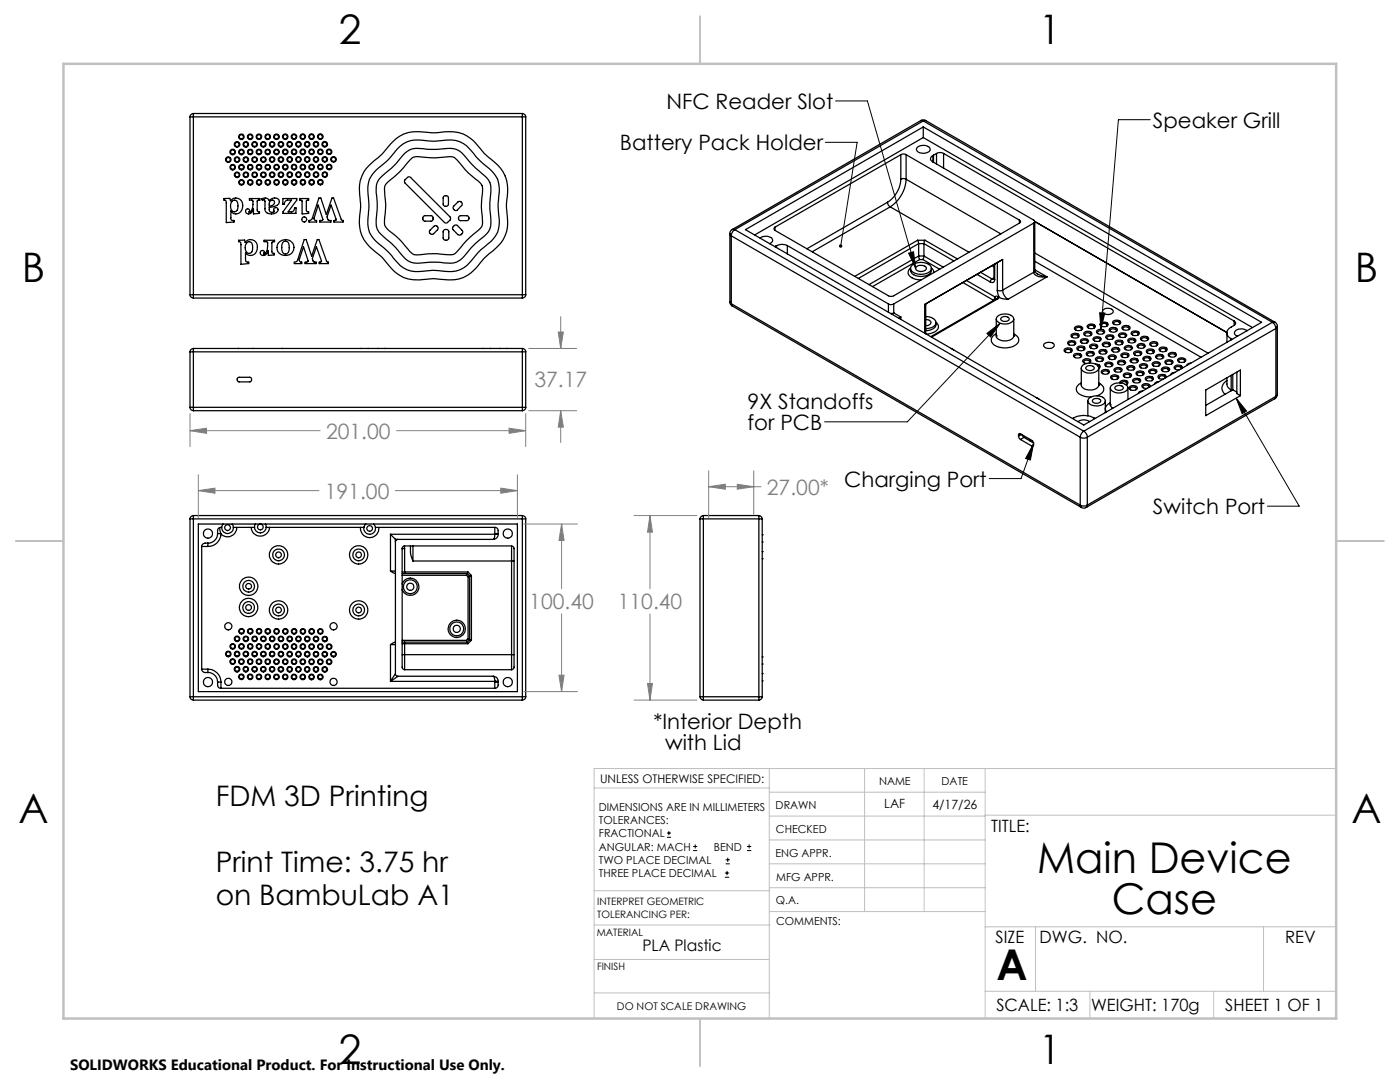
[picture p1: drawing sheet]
<svg xmlns="http://www.w3.org/2000/svg" width="279mm" height="216mm" viewBox="0 0 279 216" stroke-linecap="round" stroke-linejoin="round" font-family="sans-serif">
<defs><g id="words">
<g font-size="8.5">
<text x="207" y="174.2">Main Device</text>
<text x="221.9" y="182.3">Case</text>
<text x="198.9" y="195.5">A</text>
</g>
<g font-size="8.1">
<text x="67.6" y="8.9">2</text>
<text x="207.3" y="8.9">1</text>
<text x="4.4" y="56.2">B</text>
<text x="270.4" y="56.2">B</text>
<text x="3.7" y="164.1">A</text>
<text x="269.7" y="164.1">A</text>
<text x="67.6" y="212.4">2</text>
<text x="207.3" y="212.4">1</text>
</g>
<g font-size="5.6">
<text x="43" y="160.7">FDM 3D Printing</text>
<text x="43" y="174">Print Time: 3.75 hr</text>
<text x="43" y="180.7">on BambuLab A1</text>
</g>
<g font-size="4.2">
<text x="133" y="21.7">NFC Reader Slot</text>
<text x="123.7" y="30">Battery Pack Holder</text>
<text x="230.1" y="25.5">Speaker Grill</text>
<text x="149.2" y="81.6">9X Standoffs</text>
<text x="149.2" y="85.8">for PCB</text>
<text x="168.5" y="97.1">Charging Port</text>
<text x="230.1" y="102.6">Switch Port</text>
<text x="130.4" y="145.5">*Interior Depth</text>
<text x="132.7" y="149.7">with Lid</text>
</g>
<g font-size="4.2" fill="#808080">
<text x="106.7" y="77.3">37.17</text>
<text x="65.1" y="87.5">201.00</text>
<text x="64.8" y="99.5">191.00</text>
<text x="153" y="98.7">27.00*</text>
<text x="105.6" y="121.6">100.40</text>
<text x="123.3" y="121.6">110.40</text>
</g>
<g font-size="3.4">
<text x="197.8" y="166">TITLE:</text>
<text x="198.7" y="188.1">SIZE</text>
<text x="207.5" y="188.1">DWG. NO.</text>
<text x="256.5" y="188.2">REV</text>
<text x="198.8" y="201.7">SCALE: 1:3</text>
<text x="217.7" y="201.8">WEIGHT: 170g</text>
<text x="244.5" y="201.7">SHEET 1 OF 1</text>
</g>
<text font-size="3.2" x="128.2" y="189.8">PLA Plastic</text>
<text font-size="3" x="14" y="213.5">SOLIDWORKS Educational Product. For Instructional Use Only.</text>
<g font-size="2.5">
<text x="176.5" y="161.3">LAF</text>
<text x="186.1" y="161.4">4/17/26</text>
</g>
<text font-size="2.4" x="119.8" y="156.2">UNLESS OTHERWISE SPECIFIED:</text>
<g font-size="2.2">
<text x="119.5" y="161.8">DIMENSIONS ARE IN MILLIMETERS</text>
<text x="154.8" y="161.4">DRAWN</text>
<text x="175.4" y="156.6">NAME</text>
<text x="187.9" y="156.7">DATE</text>
<text x="119.5" y="164.4">TOLERANCES:</text>
<text x="119.5" y="167.1">FRACTIONAL</text>
<text x="154.9" y="166.3">CHECKED</text>
<text x="119.5" y="169.7">ANGULAR: MACH</text>
<text x="119.5" y="172.4">TWO PLACE DECIMAL</text>
<text x="142.5" y="169.7">BEND</text>
<text x="154.8" y="170.9">ENG APPR.</text>
<text x="119.5" y="175">THREE PLACE DECIMAL</text>
<text x="154.9" y="175.7">MFG APPR.</text>
<text x="154.9" y="180.4">Q.A.</text>
<text x="154.9" y="184.6">COMMENTS:</text>
</g>
<text font-size="2.1" x="123.1" y="201.6">DO NOT SCALE DRAWING</text>
<g font-size="2">
<text x="119.2" y="180.6">INTERPRET GEOMETRIC</text>
<text x="119.2" y="183.1">TOLERANCING PER:</text>
<text x="119.1" y="186.7">MATERIAL</text>
<text x="119.1" y="193.5">FINISH</text>
</g>
</g></defs>
<g fill="none" stroke="#000" stroke-width=".25">
<path d="M37.9 23.3h.7M37.9 23.3v35.5M38.6 22.6v.7M38.6 22.6a.66 .66 0 0 0-.7 .7M38.6 23.3v35.5M38.6 23.3h65.6M38.6 22.6h65.6M44.7 39.6h1.2l.1 .5a1.4 1.4 0 0 1 1.8-.4 1.4 1.4 0 0 1 .6 1.8 1.26 1.26 0 0 1-.9 1.1 1.26 1.26 0 0 1-1.4-.5v1.4a.44 .44 0 0 0 .1 .4 .44 .44 0 0 0 .5 .1v.3l-1.5 .1v-4.1l-.2-.3-.3-.1zM49.8 39.6h2.1v.3l-.6 .2v1.9l.1 .2 .4 .1v.3l-1.2 .1v-1a.88 .88 0 0 1-.6 .9 .88 .88 0 0 1-1-.3 .44 .44 0 0 1 .1-.6 .44 .44 0 0 1 .6 .1 .44 .44 0 0 1 0 .6h.1a2.3 2.3 0 0 0 .6-2.4l-.6-.1zM52.2 39.7l.4-.2a.9 .9 0 0 1 1.1 .5l.3-.2a.97 .97 0 0 1 1.1-.3 .97 .97 0 0 1 .6 1 1.45 1.45 0 0 1-1.3 .8l-.7 .1v.4a.49 .49 0 0 0 .4 .6 .49 .49 0 0 0 .6-.3 .45 .45 0 0 1 .1-.6 .45 .45 0 0 1 .6 .1 .45 .45 0 0 1 0 .6 1.67 1.67 0 0 1-2.4-.1l-.2-2.1-.2-.1h-.2zM56.5 39.6h2.7v.3l-1.7 2.4h.8l.3-.3 .2-.5h.3v1.1h-2.6v-.3l1.7-2.4h-.8a.86 .86 0 0 0-.7 .9h-.3zM59.8 39.6h1.8v.3l-.4 .1-.1 .3v1.6l.1 .3 .4 .1v.3l-1.3 .1v-2.7l-.5-.1z"/>
<path d="M63.6 39.5h.4l1.1 3.3 1.2-3.3h.3l1.5 4.2 .1 .3h.3v.3h-1.9v-.3h.4l.1-.2-1-2.9-.8 2.4 .2 .6 .5 .1v.3h-2.2v-.3h.5l.1-.3-.9-2.8-.8 2.7 .1 .3 .4 .1v.3h-1.5v-.3l.6-.3zM74 32.7a24.8 24.8 0 0 0 4.5-4.5 6.7 6.7 0 0 1 6.1-1.8 15.2 15.2 0 0 0 4.6-.1 6.7 6.7 0 0 1 6.4 3 20.5 20.5 0 0 0 3.8 3.7 7.3 7.3 0 0 1 1.7 7v1.1a20.8 20.8 0 0 1 0 5 7.8 7.8 0 0 1-3.5 4.5l-.8 .8a19.7 19.7 0 0 1-3.5 3.5 9.6 9.6 0 0 1-6.4 .7h-.4a20.6 20.6 0 0 1-5 .1 8.2 8.2 0 0 1-4.6-3.5l-.7-.9a18.1 18.1 0 0 1-3.6-3.5 9.2 9.2 0 0 1-.6-6.3v-.4a20.8 20.8 0 0 1-.1-5 6.4 6.4 0 0 1 2.1-3.4zM75.1 33.9a19.9 19.9 0 0 0 4.3-4.3 5.5 5.5 0 0 1 5.4-1.6l1.9 .2 1.5-.2a5.7 5.7 0 0 1 6.3 2.7l.8 .9 1.6 1.5a5.5 5.5 0 0 1 2.6 6.3l-.1 1.2 .1 2.2a5.5 5.5 0 0 1-2.6 6.3l-.9 .7-1.5 1.7a5.7 5.7 0 0 1-6.3 2.6l-1.9-.2-1.5 .2a5.7 5.7 0 0 1-6.3-2.6l-.7-.9-1.7-1.5a5.5 5.5 0 0 1-2.6-6.3l.1-1.2-.1-2.2a5.5 5.5 0 0 1 1.6-5.5zM76 35.4a25 25 0 0 0 4.8-4.8 3.9 3.9 0 0 1 3.7-.9l1.4 .1 2.5-.1a4.1 4.1 0 0 1 4.7 1.8l1 1.2 1.8 1.7a5 5 0 0 1 2 2.6l.1 .6a26.8 26.8 0 0 0 0 6.8 3.6 3.6 0 0 1-2 3.2l-1.1 1-1.7 1.8a4.1 4.1 0 0 1-4.6 2.1l-1.5-.2-2.5 .1a4.1 4.1 0 0 1-4.7-1.8l-1.8-2.1-1.5-1.2a3.6 3.6 0 0 1-1.5-4.2l.2-1.4-.1-2.5a3.9 3.9 0 0 1 .8-3.8zM77.4 36.3a22.8 22.8 0 0 0 4.6-4.5l.5-.4 .5-.1a26.8 26.8 0 0 0 6.9 0l.6 .1 .4 .3a25.8 25.8 0 0 0 4.9 4.8l.4 .5 .1 .6a26.6 26.6 0 0 0 0 6.8l-.1 .7-.3 .4a31.2 31.2 0 0 0-5.1 5.1l-.8 .2a31.2 31.2 0 0 0-7.2 0l-.7-.4a27.2 27.2 0 0 0-4.9-4.8l-.4-.5-.1-.5a26.8 26.8 0 0 0 0-6.9l.1-.7zM80.8 35.9l.7-.6h.4l7.9 8 .1 .2-.1 .4-.6 .6-.4-.1-8-7.9-.1-.2zM88.5 39.2l.5-.1a.42 .42 0 0 1 .5 .4v1.2a.53 .53 0 0 1-.5 .5 .53 .53 0 0 1-.6-.5zM104.2 22.6v.7M104.2 22.6a.66 .66 0 0 1 .7 .7M104.2 23.3h.7M104.2 23.3v35.5M104.9 23.3v35.5"/>
<path d="M179.8 30.9l.4-.2 .6 .2M179.8 35.8a5.9 5.9 0 0 1-2.7 4.6M179.8 35.8l.4-.2 .6 .2M179.8 30.9l-25.1 14.4M179.8 30.9v4.9M180.8 35.8a7 7 0 0 1-3.1 5.5M180.8 30.9l22.6 13M180.8 30.9v4.9M180.8 35.8l18.9 10.9M183 29.5a1.74 1.74 0 0 1 2.6 .2 1.46 1.46 0 0 1-2 .8l-.5-.3a.48 .48 0 0 1-.1-.7zM183.8 24.1l.5-.2 .4 .2M183.8 24.1h.5"/>
<path d="M183.8 24.1l-37.6 21.7M184.3 24.1l-37.7 21.7M184.3 24.1l69.6 40.2M184.3 27.4l-33.7 19.5M184.3 27.4l65.7 38M184.3 25.3v2.1M184.7 24.1h-.4M184.7 24.1l69.7 40.2M186.2 31a.65 .65 0 0 0-.5 .6 .65 .65 0 0 0 .4 .7l20.2 11.6a.32 .32 0 0 1 .2 .3 .32 .32 0 0 1-.2 .3M186.2 31v1.3M186.3 31h-.1M186.3 31v1.4"/>
<path d="M186.9 30.6a1.5 1.5 0 0 1 1.4 0M186.9 30.6l-.6 .4M186.9 30.6v2.1M188.3 30.6l58 33.5M188.3 30.6v2.9M37.9 58.8h.7M37.9 58.8a.66 .66 0 0 0 .7 .7M38.6 58.8v.7M38.6 58.8h65.6M38.6 59.5h65.6M46.5 40a.79 .79 0 0 1 .9 .2 .79 .79 0 0 1 .1 .9 .79 .79 0 0 1-.2 .9 .79 .79 0 0 1-.9 .2 1.53 1.53 0 0 1 .1-2.2zM47.6 47.9h1.2l.1 .5a1.39 1.39 0 0 1 1.8-.4 1.39 1.39 0 0 1 .6 1.8 1.26 1.26 0 0 1-.9 1.1 1.26 1.26 0 0 1-1.4-.5v1.7l.1 .1 .5 .1v.3l-1.5 .1v-4.1l-.2-.3-.3-.1z"/>
<path d="M49.2 48.5l.2-.2a.79 .79 0 0 1 .9 .2 .79 .79 0 0 1 .1 .9v.4a.73 .73 0 0 1-.7 .8 .73 .73 0 0 1-.7-.8 1.49 1.49 0 0 1 .2-1.3zM52.7 47.9h2.1v.3l-.5 .2v1.9l.2 .3h.2v.3l-1.1 .1v-1a.89 .89 0 0 1-.6 .9 .89 .89 0 0 1-1-.3 .42 .42 0 0 1 .2-.6 .42 .42 0 0 1 .5 .4l-.1 .3h.2a2.2 2.2 0 0 0 .5-2.4l-.6-.1zM53.8 40.3l.6-.4a.54 .54 0 0 1 .4 .5 .54 .54 0 0 1-.4 .6l-.7 .1zM56.6 48.2h.6a1.71 1.71 0 0 1 .2 2.4l-.6 .1a1.74 1.74 0 0 1-.2-2.5zM60.7 47.8h.4l1.1 3.3 1.1-3.3h.3l1.6 4.4 .3 .1v.3h-1.8v-.3l.5-.2-1.1-2.9-.8 2.4 .2 .6 .6 .1v.3h-2.2v-.3h.4l.2-.3-.9-2.8-.9 2.7 .2 .3 .3 .1v.3h-1.5v-.3l.6-.3zM84.5 43.3l.2-.3h1.3a.56 .56 0 0 1 .4 .6 .56 .56 0 0 1-.4 .5h-1.3a.59 .59 0 0 1-.2-.8zM86.6 45.2a.5 .5 0 0 1 .7 0 .5 .5 0 0 1 0 .7l-.8 .7a.5 .5 0 0 1-.6 0 .5 .5 0 0 1-.1-.7zM88.5 46l.4-.2a.51 .51 0 0 1 .7 .4v1.3a.57 .57 0 0 1-.6 .5 .57 .57 0 0 1-.6-.5zM90.4 45.3l.4-.4h.4l1.2 1.3a.72 .72 0 0 1-.6 .7l-.4-.1-1-1zM91.4 40.3a.51 .51 0 0 1 .7 0 .51 .51 0 0 1 0 .7l-.8 .9a.53 .53 0 0 1-.7-.1 .53 .53 0 0 1 0-.7zM91.7 43.1l1.4-.1a.5 .5 0 0 1 .5 .5 .5 .5 0 0 1-.5 .5l-1.5-.1-.1-.6zM104.2 58.8h.7"/>
<path d="M104.2 58.8v.7M104.9 58.8a.66 .66 0 0 1-.7 .7M145.7 46.6l.2 .5M145.7 46.6v13.6M145.9 47.1l69.7 40.1M145.9 47.1v13.5M146.2 45.8a.84 .84 0 0 0-.5 .8M146.2 45.8h.4M146.6 45.8a1.6 1.6 0 0 0-.7 1.3M146.6 45.8l69.7 40.2M148.8 45.8l35.5-20.5 67.5 39-35.5 20.5zM151.7 47.5a1.8 1.8 0 0 1 2.4 .2 .68 .68 0 0 1-.5 .9"/>
<path d="M154.7 45.3a.34 .34 0 0 0-.3 .3 .34 .34 0 0 0 .3 .4M154.7 45.3v.7M154.9 49.1l-.2 .1M154.9 49.1v.3M155 49l-.1 .1M155 49v.4M157.1 49a2.32 2.32 0 0 0-2.1 0M157.1 49l20.2 11.6M157.1 49v1.7M177.1 40.4l.2 .5 .4 .4M177.1 40.4l-16.1 9.2M177.7 41.3l-15.6 8.9"/>
<path d="M177.7 41.3l15.7 9M181.7 53.5a1.08 1.08 0 0 0-.5 1 1.08 1.08 0 0 0 .8 .9l.7 .3 1.1 .1M181.7 53.6a1.47 1.47 0 0 0 1.7 1.5 2.29 2.29 0 0 0 2.4-.9l.1-.6M182.1 52.9a2.82 2.82 0 0 1 3.7 .4 1.4 1.4 0 0 1-1.6 1.4 2.11 2.11 0 0 1-2.5-1.1zM182.8 53.3a1.29 1.29 0 0 1 2.1 .3 1.32 1.32 0 0 1-2.2 0zM183.1 47.9l.2 .7M183.1 47.9h1.5M183.1 47.9l-12.5 7.2M183.3 51.1l.3 .7M183.3 48.6v2.5M183.3 48.6h1.1M183.3 51.1h1.1"/>
<path d="M183.3 48.6l-12 7M183.3 51.1l-9.9 5.7M183.6 51.8h.6M183.6 51.8l-9.5 5.4M184.2 51.8l3.3 1.9M184.4 51.1l-.2 .7M184.4 48.6v2.5M184.4 48.6l6 3.5M184.4 51.1l3.8 2.2M184.6 47.9l-.2 .7M184.6 47.9l6.5 3.8M185.9 53.5l.3 .4 .2 .5"/>
<path d="M192.2 56.4l5.9 3.4M192.9 56l5.7 3.3M195 54.8l2.6 1.5M195.7 54.3l2.3 1.4M198 55.7l-.4 .6M198 55.7h.4M198 53l.4 .2M198.1 59.8v.2M198.4 55.6l-.1 .1M198.4 55.6l.1 .2M198.4 52.8v2.8M198.4 55.4l-.4 .3"/>
<path d="M198.5 55.8a.53 .53 0 0 1-.3 .5 .53 .53 0 0 1-.6 0M198.5 52.7v3.1M198.6 59.3l-.2 .4-.3 .1M198.6 59.3v.4M199 57.9l.4 .1 .7-.1M199 57.9l.1 .7 .4 .8M199 52.4l-14.3 8.2M199 52.4v5.5M199.1 59.6l-.3 .1-13 7.5M199.1 59.2a.26 .26 0 0 0-.2-.1 .26 .26 0 0 0-.3 .2M199.1 59.2v.4M199.1 59.2l.4 .2"/>
<path d="M199.1 59.6l-13.2 7.7M199.5 59.4l1.7 .3M200.1 51.8l-1.1 .6M200.1 57.9a2.33 2.33 0 0 0 1.1 1.8M200.1 51.8v6.1M200.1 51.8l-15.6 8.9M203.4 44.5l-25 14.5-.6 .2-.5-.2-22.6-13M203.4 43.9a.31 .31 0 0 1 .3 .3 .31 .31 0 0 1-.3 .3M203.4 43.9v.6M206.3 54.3a1.83 1.83 0 0 0 2.2 1l.5-.1M206.3 44.5l-27.9 16.1M206.3 44.5v9.8"/>
<path d="M206.3 54.3l-6.2 3.6M206.5 54l.3 .5 .2 .1M206.5 54l-.2 .3M206.5 44.2v9.8M206.5 44.2l38.4 22.2M206.5 53.8l2.5 1.4M206.5 52.1l33.2 19.2M206.5 50.5l34.6 20M207 54.6l1 .5 1 .1M209 55.2l-7.8 4.5M37.9 70.2h.7M37.9 70.2v11.1"/>
<path d="M38.6 69.5a.66 .66 0 0 0-.7 .7M38.6 69.5v.7M38.6 70.2v11.1M38.6 70.2h65.6M38.6 69.5h65.6M47.4 75.4l.3-.1h2.2l.3 .3v.3l-.3 .3h-2.2l-.3-.2zM47.5 69.5h.1M50.4 69.5h.1M56.2 69.5h.1M72 69.5h.1M73.4 69.5h.1M75.3 69.5h.1"/>
<path d="M76.7 69.5h.1M96.3 69.5h.1M97.8 69.5h.1M99.7 69.5h.1M101.1 69.5h.1M104.2 69.5v.7M104.2 69.5a.66 .66 0 0 1 .7 .7M104.2 70.2h.7M104.2 70.2v11.1M104.9 70.2v11.1M145.7 60.2l.1 .5 .4 .4M145.7 60.2l.2 .4"/>
<path d="M145.9 60.6l.3 .5M145.9 60.6l69.7 40.2M146.2 61.1l69.6 40.1M177.3 60.6l.4 .2 .7-.2M177.3 60.6v1.7M178.4 62.4l-.6 .1M178.4 62.4l-.3 .3M178.4 60.6v1.8M178.4 62.4l1.4 .9M179.8 63.3l-.4 .2M179.8 63.3v.4M184.5 60.7v5.8"/>
<path d="M184.7 60.6l-.2 .1M184.7 63.2a1.81 1.81 0 0 1 2.1 1.2 1.81 1.81 0 0 1-2.1 1.2M184.7 63.7l.3 .1a.6 .6 0 0 1 .8 .4 .6 .6 0 0 1-.6 .7l-.5 .1M184.7 60.6v6M186.8 64.3a1.12 1.12 0 0 1 .5 1.2 1.12 1.12 0 0 1-1 .9l-1.4 .3M186.8 64.4a1.51 1.51 0 0 1-1.7 1.6h-.4M189.8 69.5l.6 .3M198.8 67h.1M198.8 66.6a1.29 1.29 0 0 0-1 1.3 1.29 1.29 0 0 0 1.2 1.2 3.8 3.8 0 0 0 4.2-.8 1.26 1.26 0 0 0-.9-1.7M198.8 67a1.43 1.43 0 0 0 1.7 1 1.52 1.52 0 0 0 1.8-1M198.8 63.6v3.4M199 63.3a2.24 2.24 0 0 1 3.3 .2 1.19 1.19 0 0 1-1.4 1.1 1.65 1.65 0 0 1-2.1-.9z"/>
<path d="M200 63.3a.97 .97 0 0 1 1.4 .4 .96 .96 0 0 1-1.7-.1zM202.3 67h.1M202.3 63.6v3.4M206.8 79.3l.5 .3M208.4 68.7a1.46 1.46 0 0 1 2 .1 1.16 1.16 0 0 1-.9 .8 1.16 1.16 0 0 1-1.1-.5zM212.4 69.7a1.09 1.09 0 0 1 1.6 .1 .93 .93 0 0 1-1.6 .3zM212.7 70.3l-.1-.2a.66 .66 0 0 1 .6-.4 .66 .66 0 0 1 .6 .4l-.1 .2M213.3 68.1a.94 .94 0 0 1 1.4 .4 .94 .94 0 0 1-1.6-.1zM213.4 68.8l-.1-.1a.64 .64 0 0 1 .6-.5 .64 .64 0 0 1 .6 .5l-.1 .1M213.8 66.7a1.09 1.09 0 0 1 1.6 .2 .9 .9 0 0 1-1.6 .3zM214.1 67.3l-.1-.1a.62 .62 0 0 1 .6-.4 .62 .62 0 0 1 .6 .4l-.1 .1M214.3 70.8a1.1 1.1 0 0 1 1.6 .1 .88 .88 0 0 1-.8 .5 .88 .88 0 0 1-.9-.5z"/>
<path d="M214.5 65.3a.99 .99 0 0 1 1.6 .3 .97 .97 0 0 1-1.7-.2zM214.6 71.4l-.1-.2a.62 .62 0 0 1 .6-.4 .62 .62 0 0 1 .6 .5l-.2 .1M214.7 65.9l-.1-.1a.62 .62 0 0 1 .6-.5 .62 .62 0 0 1 .6 .5v.1M215 69.3a1.09 1.09 0 0 1 1.5 .1 .93 .93 0 0 1-1.5 .3zM215.2 69.9l-.1-.2a.63 .63 0 0 1 .6-.4 .63 .63 0 0 1 .6 .5v.1M215.8 76.4a1.27 1.27 0 0 0-1 1.3 1.27 1.27 0 0 0 1.2 1.2l1.7 .3M215.8 73.4v3.4M215.8 67.7a.94 .94 0 0 1 1.4 .4 .94 .94 0 0 1-1.6-.1zM215.9 68.4l-.1-.1a.68 .68 0 0 1 .6-.5 .68 .68 0 0 1 .6 .4l-.1 .2M216.1 72.8a2.53 2.53 0 0 1 3.1 .3 1.11 1.11 0 0 1-1.3 1.3 1.74 1.74 0 0 1-2.1-.9zM216.4 66.4a1.09 1.09 0 0 1 1.5 .1 .9 .9 0 0 1-1.5 .3zM216.4 72.4l-.1-.1a.68 .68 0 0 1 .6-.5 .68 .68 0 0 1 .6 .4l-.1 .2"/>
<path d="M216.6 67l-.1-.2a.63 .63 0 0 1 .6-.4 .63 .63 0 0 1 .6 .5l-.1 .1M216.8 73.2a.97 .97 0 0 1 1.6 .3 .97 .97 0 0 1-1.7-.1zM217 70.2a.94 .94 0 0 1 1.4 .5 .94 .94 0 0 1-1.6-.2zM217.1 64.9a.99 .99 0 0 1 1.5 .3 .97 .97 0 0 1-1.6-.1zM217.1 71l-.1-.2a.64 .64 0 0 1 .6-.4 .64 .64 0 0 1 .6 .5l-.1 .1M217.2 79.6a2.25 2.25 0 0 1 3.4 .3 1.45 1.45 0 0 1-1.8 1.1 1.34 1.34 0 0 1-1.7-1.2zM217.3 65.5l-.1-.1a.62 .62 0 0 1 .6-.5 .62 .62 0 0 1 .6 .5l-.1 .1M217.4 72.4l.3-.3a.88 .88 0 0 0-.8-.5 .88 .88 0 0 0-.8 .5l.2 .3 .5 .1M217.5 68.9a1.09 1.09 0 0 1 1.6 .1 .93 .93 0 0 1-1.6 .4zM217.8 69.5l-.1-.1a.63 .63 0 0 1 .6-.5 .63 .63 0 0 1 .6 .5l-.1 .1M218.1 79.8a1.14 1.14 0 0 1 1.6 .1 .94 .94 0 0 1-1.6 .3zM218.2 67.5a.99 .99 0 0 1 1.6 .2 .97 .97 0 0 1-1.7-.1z"/>
<path d="M218.4 68.1l-.1-.2a.68 .68 0 0 1 .6-.4 .68 .68 0 0 1 .7 .3l-.1 .3M218.6 72.6l.7 .2 .3 .3-.1 .2-.2 .2 .1-.2-.3-.3M218.7 71.4a.98 .98 0 0 1 1.5 .3 .91 .91 0 0 1-.8 .5 .91 .91 0 0 1-.8-.6zM218.9 66a1.09 1.09 0 0 1 1.6 .1 .9 .9 0 0 1-1.6 .3zM218.9 72l-.1-.1a.63 .63 0 0 1 .6-.4 .63 .63 0 0 1 .6 .4v.1M219.1 66.6l-.1-.2a.63 .63 0 0 1 .7-.4 .63 .63 0 0 1 .5 .5l-.1 .1M219.3 76.8h.1M219.3 76.4a1.21 1.21 0 0 1 1 1.1 1.21 1.21 0 0 1-.8 1.2l-.5 .3M219.3 73.4v3.4a1.86 1.86 0 0 1-2.6 .9l-.7-.4-.2-.5M219.5 69.8a.94 .94 0 0 1 1.4 .5 .94 .94 0 0 1-1.6-.2zM219.6 64.5a.99 .99 0 0 1 1.6 .3 .97 .97 0 0 1-1.7-.1zM219.6 70.6l-.1-.2a.68 .68 0 0 1 .6-.4 .68 .68 0 0 1 .6 .3l-.1 .3"/>
<path d="M219.8 65.1l-.1-.1a.62 .62 0 0 1 .6-.5 .62 .62 0 0 1 .6 .5l-.1 .1M219.9 74a.98 .98 0 0 1 1.5 .3 .91 .91 0 0 1-.9 .4 .91 .91 0 0 1-.7-.6zM220.1 68.5a.98 .98 0 0 1 1.5 .3 .98 .98 0 0 1-1.6 0zM220.1 74.6l-.1-.2a.68 .68 0 0 1 .6-.4 .68 .68 0 0 1 .6 .3l-.1 .3M220.1 61.9a1.28 1.28 0 0 1 2.1 .3 1.27 1.27 0 0 1-2.2 0zM220.3 69.1l-.1-.1a.63 .63 0 0 1 .6-.5 .63 .63 0 0 1 .6 .5l-.1 .1M220.7 72.4a.94 .94 0 0 1 1.4 .4 .94 .94 0 0 1-1.6-.1zM220.8 67.1a.99 .99 0 0 1 1.5 .2 .97 .97 0 0 1-1.6-.1zM220.8 73.1l-.1-.1a.64 .64 0 0 1 .6-.5 .64 .64 0 0 1 .6 .5l-.1 .1M221 67.7l-.1-.2a.68 .68 0 0 1 .6-.4 .68 .68 0 0 1 .6 .3l-.1 .3M221.2 71a.98 .98 0 0 1 1.6 .3 .91 .91 0 0 1-.9 .5 .91 .91 0 0 1-.7-.6zM221.4 65.6a1.09 1.09 0 0 1 1.6 .1 .93 .93 0 0 1-1.6 .3z"/>
<path d="M221.5 71.6l-.1-.1a.63 .63 0 0 1 .6-.4 .63 .63 0 0 1 .6 .4l-.1 .1M221.6 77.4v3.4M221.7 66.2l-.1-.2a.63 .63 0 0 1 .6-.4 .63 .63 0 0 1 .6 .5l-.1 .1M221.7 75a1.06 1.06 0 0 1 1.6 .2 .88 .88 0 0 1-.8 .5 .88 .88 0 0 1-.8-.5zM221.7 77a2.28 2.28 0 0 1 3.4 .3 1.43 1.43 0 0 1-1.8 1.1 1.35 1.35 0 0 1-1.7-1.2zM221.9 69.6a.94 .94 0 0 1 1.6 .3 .97 .97 0 0 1-1.7-.2zM222 75.6l-.2-.2a.69 .69 0 0 1 .7-.3 .69 .69 0 0 1 .6 .4l-.1 .1M222.1 64.1a1.09 1.09 0 0 1 1.6 .2 .88 .88 0 0 1-.9 .5 .88 .88 0 0 1-.8-.5zM222.1 70.2l-.1-.1a.68 .68 0 0 1 .6-.5 .68 .68 0 0 1 .7 .4l-.1 .2M222.4 64.7l-.2-.1a.62 .62 0 0 1 .7-.5 .62 .62 0 0 1 .5 .5v.1M222.4 73.6a.98 .98 0 0 1 1.5 .3 .94 .94 0 0 1-1.6-.2zM222.6 77.2a1 1 0 0 1 1.6 .3 .96 .96 0 0 1-1.7-.2z"/>
<path d="M222.6 68.1a.98 .98 0 0 1 1.6 .3 .91 .91 0 0 1-.9 .4 .91 .91 0 0 1-.8-.5zM222.6 74.2l-.1-.2a.63 .63 0 0 1 .6-.4 .63 .63 0 0 1 .6 .5l-.1 .1M222.8 68.7l-.1-.1a.63 .63 0 0 1 .7-.4 .63 .63 0 0 1 .5 .4l-.1 .1M223.2 72a.94 .94 0 0 1 1.4 .4 .94 .94 0 0 1-1.6-.1zM223.3 66.7a.99 .99 0 0 1 1.6 .3 .97 .97 0 0 1-1.7-.2zM223.3 72.7l-.1-.1a.68 .68 0 0 1 .6-.5 .68 .68 0 0 1 .6 .4l-.1 .2M223.5 76.4a.88 .88 0 0 1 .8-.5 .88 .88 0 0 1 .8 .5l-.4 .4M223.5 67.3l-.1-.2a.68 .68 0 0 1 .6-.4 .68 .68 0 0 1 .6 .3l-.1 .3M223.7 76.4a.76 .76 0 0 1 1.2 .1l-.1 .2M223.8 70.7a.98 .98 0 0 1 1.5 .2 .91 .91 0 0 1-.8 .5 .91 .91 0 0 1-.8-.6zM224 65.2a1.1 1.1 0 0 1 1.5 .1 .79 .79 0 0 1-1.2 .5 .41 .41 0 0 1-.3-.2 .41 .41 0 0 1 0-.4zM224 71.3l-.1-.2a.63 .63 0 0 1 .6-.4 .63 .63 0 0 1 .6 .5l-.1 .1"/>
<path d="M224.2 65.8l-.1-.1a.63 .63 0 0 1 .6-.5 .63 .63 0 0 1 .6 .5l-.1 .1M224.3 74.6a1.1 1.1 0 0 1 1.5 .2 .91 .91 0 0 1-1.5 .3zM224.5 69.2a.94 .94 0 0 1 1.5 .3 .97 .97 0 0 1-1.6-.1zM224.5 75.2l-.1-.1a.64 .64 0 0 1 .6-.4 .64 .64 0 0 1 .6 .4l-.1 .1M224.7 69.8l-.1-.1a.68 .68 0 0 1 .6-.5 .68 .68 0 0 1 .6 .4l-.1 .2M224.9 73.2a.98 .98 0 0 1 1.6 .3 .94 .94 0 0 1-1.6-.2zM225.1 77.4v2.3M225.1 67.7a.98 .98 0 0 1 1.6 .3 .91 .91 0 0 1-.9 .5 .91 .91 0 0 1-.7-.6zM225.2 73.8l-.1-.1a.63 .63 0 0 1 .6-.5 .63 .63 0 0 1 .6 .5l-.1 .1M225.4 68.3l-.1-.1a.63 .63 0 0 1 .6-.4 .63 .63 0 0 1 .6 .4l-.1 .1M225.4 77.2a1.1 1.1 0 0 1 1.6 .1 .91 .91 0 0 1-1.6 .3zM225.6 71.8a.94 .94 0 0 1 1.6 .2 .97 .97 0 0 1-1.7-.1z"/>
<path d="M225.7 77.8l-.1-.2a.63 .63 0 0 1 .6-.4 .63 .63 0 0 1 .6 .5l-.1 .1M225.8 66.3a1.09 1.09 0 0 1 1.6 .1 .88 .88 0 0 1-.8 .6 .88 .88 0 0 1-.9-.6zM225.8 72.3l-.1-.1a.68 .68 0 0 1 .6-.4 .68 .68 0 0 1 .7 .3l-.1 .2M226.1 66.9l-.1-.2a.68 .68 0 0 1 .5-.4 .68 .68 0 0 1 .7 .3l-.1 .3M226.1 75.7a1.09 1.09 0 0 1 1.5 .2 .88 .88 0 0 1-.8 .5 .88 .88 0 0 1-.8-.5zM226.3 70.3a.98 .98 0 0 1 1.6 .3 .91 .91 0 0 1-.9 .4 .91 .91 0 0 1-.8-.6zM226.3 76.3l-.1-.1a.62 .62 0 0 1 .7-.5 .62 .62 0 0 1 .5 .5l-.1 .1M226.6 70.9l-.2-.2a.63 .63 0 0 1 .7-.4 .63 .63 0 0 1 .5 .5l-.1 .1M226.8 74.3a.97 .97 0 0 1 1.6 .3 1.03 1.03 0 0 1-1.7 0zM227 68.8a.94 .94 0 0 1 1.6 .3 .97 .97 0 0 1-1.7-.1zM227 74.9l-.1-.1a.68 .68 0 0 1 .6-.5 .68 .68 0 0 1 .6 .3l-.1 .3M227.2 69.4l-.1-.1a.68 .68 0 0 1 .6-.5 .68 .68 0 0 1 .7 .4l-.2 .2"/>
<path d="M227.5 72.8a.98 .98 0 0 1 1.5 .3 .94 .94 0 0 1-1.6-.1zM227.7 67.3a1.1 1.1 0 0 1 1.5 .2 .86 .86 0 0 1-.8 .6 .86 .86 0 0 1-.8-.6zM227.7 73.4l-.1-.1a.63 .63 0 0 1 .6-.5 .63 .63 0 0 1 .6 .5l-.1 .1M227.9 67.9l-.1-.1a.63 .63 0 0 1 .6-.4 .63 .63 0 0 1 .6 .4l-.1 .1M228 78l-.6 .1-.2 .4M228.2 71.4a.94 .94 0 0 1 1.5 .2 .97 .97 0 0 1-1.6-.1zM228.4 71.9l-.1-.1a.68 .68 0 0 1 .6-.4 .68 .68 0 0 1 .6 .3l-.1 .2M228.6 75.4a1.09 1.09 0 0 1 1.6 .1 .88 .88 0 0 1-.8 .5 .88 .88 0 0 1-.8-.5zM228.8 69.9a.98 .98 0 0 1 1.6 .3 .91 .91 0 0 1-.9 .4 .91 .91 0 0 1-.7-.6zM228.9 76l-.1-.2a.62 .62 0 0 1 .6-.4 .62 .62 0 0 1 .6 .4l-.1 .2M229.1 70.5l-.1-.2a.63 .63 0 0 1 .6-.4 .63 .63 0 0 1 .6 .5l-.1 .1M229.3 77.3a.65 .65 0 0 0-.6-.5 .65 .65 0 0 0-.6 .5l.1 .1"/>
<path d="M229.3 73.9a.97 .97 0 0 1 1.6 .3 .95 .95 0 0 1-1.7-.2zM229.5 77.2a.75 .75 0 0 0-1.2-.6l-.3 .2a.65 .65 0 0 0 .2 .7 .65 .65 0 0 0 .8 0M229.5 68.4a.93 .93 0 0 1 1.6 .3 .94 .94 0 0 1-1.7-.1zM229.6 74.5l-.2-.1a.66 .66 0 0 1 .6-.5 .66 .66 0 0 1 .7 .4l-.1 .2M229.8 69l-.1-.1a.68 .68 0 0 1 .5-.5 .68 .68 0 0 1 .7 .4l-.1 .2M230 72.4a.98 .98 0 0 1 1.6 .3 .94 .94 0 0 1-1.7-.1zM230.3 73l-.1-.1a.63 .63 0 0 1 .6-.4 .63 .63 0 0 1 .6 .4l-.2 .1M230.7 71a.94 .94 0 0 1 1.6 .3 .97 .97 0 0 1-1.7-.2zM230.9 71.5l-.1-.1a.68 .68 0 0 1 .6-.4 .68 .68 0 0 1 .7 .3l-.1 .2M231.2 76.2l-.6 .1-.2 .4M231.4 69.5a1.1 1.1 0 0 1 1.5 .1 .86 .86 0 0 1-.8 .6 .86 .86 0 0 1-.8-.6zM231.6 70.1l-.1-.1a.63 .63 0 0 1 .6-.5 .63 .63 0 0 1 .6 .5l-.1 .1"/>
<path d="M231.9 73.5a.97 .97 0 0 1 1.5 .3 .95 .95 0 0 1-1.6-.2zM232.1 74.1l-.1-.2a.66 .66 0 0 1 .6-.4 .66 .66 0 0 1 .6 .4l-.1 .2M232.5 75.4a.62 .62 0 0 0-.6-.4 .62 .62 0 0 0-.6 .4l.1 .2M232.6 72a.98 .98 0 0 1 1.5 .3 .94 .94 0 0 1-1.6-.1zM232.7 75.3v-.1a.88 .88 0 0 0-.8-.5 .88 .88 0 0 0-.8 .5l.4 .4h.7M232.8 72.6l-.1-.1a.62 .62 0 0 1 .6-.5 .62 .62 0 0 1 .6 .5l-.1 .1M233.2 70.6a1.05 1.05 0 0 1 1.6 .1 .88 .88 0 0 1-.8 .6 .88 .88 0 0 1-.8-.6zM233.5 71.2l-.1-.2a.68 .68 0 0 1 .5-.4 .68 .68 0 0 1 .7 .3l-.1 .3M234.5 74.3l-.6 .1-.3 .4M235.1 71.6a1.1 1.1 0 0 1 1.5 .2 .88 .88 0 0 1-.8 .5 .88 .88 0 0 1-.8-.5zM235.3 72.2l-.1-.1a.62 .62 0 0 1 .6-.5 .62 .62 0 0 1 .6 .5l-.1 .1M235.8 73.6a.65 .65 0 0 0-.6-.5 .65 .65 0 0 0-.7 .5l.1 .1"/>
<path d="M235.9 73.5a.75 .75 0 0 0-1.1-.6l-.2 .1a.35 .35 0 0 0-.3 .3 .35 .35 0 0 0 .3 .4l.8 .1M237.7 72.5l-.6 .1-.2 .3M240.6 77.8l6.9-4v5.2l-6.9 3.9zM244.9 76a1.6 1.6 0 0 0-.4 2.7M244.9 75.4a2.44 2.44 0 0 0 .2 1.9l.6 .5M244.9 66.4v1.9M245.7 77.8v.2M245.7 67.6l.2 .1M245.7 77.8l.2 .1M245.7 67.6v.2M245.7 74.9v2.9M246 77.8l.8 .4"/>
<path d="M246 77.8l-5.4 3.1M246 74.7v3.1M246.3 64.9a2.12 2.12 0 0 0-1.4 1.4 1.23 1.23 0 0 0 .8 1.3M246.3 64.1a.46 .46 0 0 1 .3 .4 .46 .46 0 0 1-.3 .4M246.3 64.1v.8M246.8 74.3v4.2l.7 .5M248.9 66a1.81 1.81 0 0 0-2.5 .3 .68 .68 0 0 0 .6 .8M253.9 64.3a1.6 1.6 0 0 1 .7 1.2M253.9 64.3l-37.6 21.7M254.4 64.3l.4 .4 .1 .4M254.4 64.3h-.5M254.4 79.6l-37.6 21.6"/>
<path d="M254.6 79.1l-.2 .5M254.6 65.5l-37.6 21.7M254.6 65.5v13.6M254.6 79.1l-37.6 21.7M254.9 78.7l-.1 .4-.4 .5M254.9 65.1l-.3 .4M254.9 78.7l-.3 .4M254.9 65.1v13.6M37.9 81.3h.7M37.9 81.3a.66 .66 0 0 0 .7 .7M38.6 81.3v.7M38.6 81.3h65.6"/>
<path d="M38.6 82h65.6M104.2 81.3h.7M104.2 81.3v.7M104.9 81.3a.66 .66 0 0 1-.7 .7M203.3 87l.1 .4 .3 .3M203.3 86.8v.2M203.7 86.6a.23 .23 0 0 0-.3-.1 .23 .23 0 0 0-.1 .3M203.7 86.6l2.3 1.3 .3 .4v.5M203.7 87.7l2.2 1.3M203.7 86.6l-.4 .2M203.9 86.7l-.6 .3M204 86.7l.4 .6"/>
<path d="M204 86.8h.1M204.4 87.3l-.7 .4M204.4 87.3l1.9 1.1M205.6 87.7v.3M206.3 88.8l-.1 .2h-.3M206.3 88.8l-.4 .2M214.1 83.5a4.4 4.4 0 0 1 4.4 0M215.1 84.1a2.03 2.03 0 0 1 2.4 0M215.6 87.2a1.5 1.5 0 0 0 1.4 0M215.6 87.2v13.6M216.3 86a1.47 1.47 0 0 1 .7 1.2M216.3 86a1.47 1.47 0 0 0-.7 1.2"/>
<path d="M217 87.2v13.6M217.1 80v3M220.6 80v2.3M221.6 80.8h.1M221.6 80.4a1.24 1.24 0 0 0-.8 1.8M221.6 80.8l.5 .7M37.9 103.5h.7M37.9 103.5v35.5M38.6 102.9a.66 .66 0 0 0-.7 .6M38.6 102.9v.6M38.6 103.5v35.5M38.6 103.5h65.6"/>
<path d="M38.6 102.9h65.6M39.6 104.6h63.7v33.4h-63.7zM40.3 109v24.5M40.3 109h1.2M41.5 108.4h-.6a.73 .73 0 0 0-.6 .6M41.5 108.4v.6M43.4 106.5a1.91 1.91 0 0 1-1.9 1.9M43.9 105.3l.2 1.4a2.54 2.54 0 0 1-2.6 2.3M44.2 105.2a.67 .67 0 0 0-.8 .7v.6M44.2 105.2a1.17 1.17 0 0 0 1.2 1.3 1.17 1.17 0 0 0 1.2-1.3M44.5 104.6l-.3 .6M46.3 104.6l.3 .6"/>
<path d="M46.6 105.2h4.2M47.2 105.2a1.83 1.83 0 0 1-1.1 1.8 1.83 1.83 0 0 1-2.1-.5h-.6M50.1 105.2a1.84 1.84 0 0 0 1.9 1.8 1.84 1.84 0 0 0 1.8-1.8M50.8 105.2a1.17 1.17 0 0 0 1.2 1.1 1.17 1.17 0 0 0 1.1-1.1M50.9 104.6l-.1 .6M53 104.6l.1 .6M53.1 105.2h19.5M72 105.2a1.83 1.83 0 0 0 1.8 2.1 1.83 1.83 0 0 0 1.8-2.1M72.6 105.2a1.17 1.17 0 0 0 1.2 1.4 1.17 1.17 0 0 0 1.1-1.4M73 104.6l-.4 .6M74.5 104.6l.4 .6M74.9 105.2h23.8"/>
<path d="M77.9 113.9l1 .5M77.9 113.9h1M77.9 106.6l1 1M77.9 106.6v7.3M77.9 106.6h20.8M78.9 107.6l.2 .2M78.9 107.6v26.8M78.9 107.6h19.5M79.4 107.6l-.4 .2-.1 .3M80.3 109.5v23.7l.2 .3 .3 .1M80.3 109.5h.5M80.3 114.1h.5"/>
<path d="M80.3 114.4h.5M80.3 116.6a1.72 1.72 0 0 1 2.6-.9 1.72 1.72 0 0 1 0 2.8 1.72 1.72 0 0 1-2.6-.9M80.3 114.8h12.8M80.6 109l.2 .5M80.8 114.1v.3M80.8 109.5v4.6M80.8 114.1h12.6M80.8 114.4h12.4M81.9 108.9a5.7 5.7 0 0 0 .5 3M82.4 108.9v3M82.4 111.9h19.7M93.1 114.8l.3 .3"/>
<path d="M93.2 114.4l-.1 .4M93.2 114.4l.5 .5M93.4 114.1l-.2 .3M93.4 114.1l.7 .7M93.4 115.1v12.4M93.7 114.9l-.3 .2M93.7 114.9v12.7M94.1 114.8l-.4 .1M94.1 114.8v12.9M98.7 105.2a.61 .61 0 0 1 .7 .7v.6M98.7 106.6l-.1 .8-.2 .2M98.7 106.6h.7"/>
<path d="M98.7 106.5h.7M98.7 106.5v.1M98.7 106.6h.1M98.7 105.2v1.3M99.4 106.6a.97 .97 0 0 1-1 1M99.4 106.5v.1M99.4 106.6h-.7M102.1 108.9l.3 .1 .2 .4v23.8l-.2 .3-.3 .1M102.1 108.9h-21.3l-.5 .3v.3M102.1 111.9h.5M102.1 108.9v3M102.1 111.9v18.7"/>
<path d="M104.2 103.5h.7M104.2 102.9v.6M104.2 102.9a.66 .66 0 0 1 .7 .6M104.2 103.5v35.5M104.9 103.5v35.5M139.7 103.5h.7M139.7 103.5v35.5M140.4 102.9v.6M140.4 102.9a.73 .73 0 0 0-.7 .6M140.4 103.5h11M140.4 102.9h11M140.4 103.5v35.5"/>
<path d="M151.4 102.9v.6M151.4 102.9a.73 .73 0 0 1 .7 .6M151.4 103.5h.7M151.4 103.5v35.5M152.1 106.7h.1M152.1 108.2h.1M152.1 110.1h.1M152.1 111.5h.1M152.1 103.5v35.5M215.6 100.8a1.5 1.5 0 0 0 1.4 0M215.6 100.8l.2 .4M215.8 101.2l.3 .2 .7-.2"/>
<path d="M217 100.8l-.2 .4M37.9 139h.7M37.9 139a.66 .66 0 0 0 .7 .7M38.6 139v.7M38.6 139.7h65.6M38.6 139h65.6M40.3 133.5a.73 .73 0 0 0 .6 .7h.6M40.3 133.5h1.2M41.5 134.2a1.9 1.9 0 0 1 1.9 1.9M41.5 133.5v.7M41.5 133.5a2.59 2.59 0 0 1 2.6 2.6M43.4 136.1v.6a.61 .61 0 0 0 .7 .6"/>
<path d="M43.4 136.1h.7M44.1 137.3h54.6M44.1 136.1v1.2M77.9 128.6h1M77.9 136h20.8M77.9 128.6v7.4M78.9 134.4l.1 .3 .4 .2M78.9 128.1l-1 .5M78.9 134.4l-1 1.6M79.4 134.9l-1.5 1.1M79.4 134.9h19M80.3 130.6h.5"/>
<path d="M80.3 128.4h.5M80.3 128.1h.5M80.3 127.8h12.8M80.8 130.6v3M80.8 128.1v.3M80.8 133.6h21.3M80.8 130.6h21.3M80.8 128.4v2.2M80.8 128.4h12.6M80.8 128.1h12.4M93.1 127.8l.1 .3M93.2 128.1l.2 .3"/>
<path d="M93.4 127.5l.3 .1M93.4 127.5l-.3 .3M93.7 127.6l.4 .1M93.7 127.6l-.5 .5M94.1 127.7l-.7 .7M98.4 134.9a.97 .97 0 0 1 1 1.1M98.4 134.9l.2 .3 .1 .8M98.7 136h.7M98.7 136.1h.7M98.7 136v.1M98.7 136h.1M98.7 136.1v1.2"/>
<path d="M99.4 136v.1M99.4 136.1v.6a.61 .61 0 0 1-.7 .6M102.1 130.6v3M102.1 130.6h.5M104.2 139h.7M104.2 139v.7M104.9 139a.66 .66 0 0 1-.7 .7M139.7 139a.73 .73 0 0 0 .7 .7M139.7 139h.7M140.4 139v.7M140.4 139.7h11M140.4 139h11"/>
<path d="M151.4 139v.7M151.4 139h.7M152.1 135.9h.1M152.1 134.4h.1M152.1 132.5h.1M152.1 131.1h.1M152.1 139a.73 .73 0 0 1-.7 .7"/>
<circle cx="45.6" cy="31.8" r=".54"/>
<circle cx="45.6" cy="31.9" r=".42"/>
<circle cx="46.4" cy="30.3" r=".55"/>
<circle cx="46.4" cy="33.4" r=".54"/>
<circle cx="46.4" cy="30.3" r=".42"/>
<circle cx="46.4" cy="33.4" r=".42"/>
<circle cx="47.3" cy="28.8" r=".42"/>
<circle cx="47.3" cy="31.9" r=".41"/>
<circle cx="47.3" cy="31.8" r=".55"/>
<circle cx="47.3" cy="34.9" r=".55"/>
<circle cx="47.3" cy="28.8" r=".55"/>
<circle cx="47.3" cy="34.9" r=".41"/>
<circle cx="48.2" cy="27.3" r=".54"/>
<circle cx="48.2" cy="30.3" r=".54"/>
<circle cx="48.2" cy="30.3" r=".42"/>
<circle cx="48.2" cy="27.3" r=".42"/>
<circle cx="48.2" cy="36.4" r=".56"/>
<circle cx="48.2" cy="33.3" r=".56"/>
<circle cx="48.2" cy="33.4" r=".4"/>
<circle cx="48.2" cy="36.4" r=".42"/>
<circle cx="49.1" cy="28.8" r=".54"/>
<circle cx="49.1" cy="34.9" r=".42"/>
<circle cx="49.1" cy="28.8" r=".42"/>
<circle cx="49.1" cy="31.8" r=".55"/>
<circle cx="49.1" cy="31.8" r=".41"/>
<circle cx="49.1" cy="34.9" r=".56"/>
<circle cx="49.9" cy="27.3" r=".55"/>
<circle cx="49.9" cy="33.3" r=".42"/>
<circle cx="49.9" cy="36.4" r=".42"/>
<circle cx="49.9" cy="27.3" r=".42"/>
<circle cx="49.9" cy="36.4" r=".55"/>
<circle cx="49.9" cy="33.4" r=".55"/>
<circle cx="49.9" cy="30.3" r=".55"/>
<circle cx="49.9" cy="30.3" r=".41"/>
<circle cx="50.8" cy="28.8" r=".41"/>
<circle cx="50.8" cy="31.8" r=".56"/>
<circle cx="50.8" cy="28.8" r=".56"/>
<circle cx="50.8" cy="31.8" r=".42"/>
<circle cx="50.8" cy="34.9" r=".42"/>
<circle cx="50.8" cy="34.9" r=".55"/>
<circle cx="51.7" cy="27.3" r=".42"/>
<circle cx="51.7" cy="27.3" r=".55"/>
<circle cx="51.7" cy="30.3" r=".41"/>
<circle cx="51.7" cy="30.3" r=".56"/>
<circle cx="51.7" cy="33.3" r=".56"/>
<circle cx="51.7" cy="33.3" r=".42"/>
<circle cx="51.7" cy="36.4" r=".42"/>
<circle cx="51.7" cy="36.4" r=".55"/>
<circle cx="52.5" cy="31.8" r=".42"/>
<circle cx="52.5" cy="28.8" r=".42"/>
<circle cx="52.6" cy="28.8" r=".55"/>
<circle cx="52.6" cy="34.9" r=".41"/>
<circle cx="52.6" cy="34.9" r=".56"/>
<circle cx="52.6" cy="31.8" r=".56"/>
<circle cx="53.4" cy="27.3" r=".42"/>
<circle cx="53.4" cy="33.3" r=".42"/>
<circle cx="53.4" cy="30.3" r=".42"/>
<circle cx="53.4" cy="30.3" r=".55"/>
<circle cx="53.4" cy="33.4" r=".55"/>
<circle cx="53.4" cy="27.3" r=".55"/>
<circle cx="53.4" cy="36.4" r=".41"/>
<circle cx="53.4" cy="36.4" r=".56"/>
<circle cx="54.3" cy="28.8" r=".42"/>
<circle cx="54.3" cy="34.9" r=".42"/>
<circle cx="54.3" cy="31.8" r=".42"/>
<circle cx="54.3" cy="34.9" r=".55"/>
<circle cx="54.3" cy="31.8" r=".55"/>
<circle cx="54.3" cy="28.8" r=".55"/>
<circle cx="55.2" cy="27.3" r=".41"/>
<circle cx="55.2" cy="30.3" r=".56"/>
<circle cx="55.2" cy="27.3" r=".56"/>
<circle cx="55.2" cy="33.3" r=".42"/>
<circle cx="55.2" cy="30.3" r=".42"/>
<circle cx="55.2" cy="36.4" r=".42"/>
<circle cx="55.2" cy="36.4" r=".55"/>
<circle cx="55.2" cy="33.4" r=".55"/>
<circle cx="56.1" cy="31.8" r=".41"/>
<circle cx="56.1" cy="28.8" r=".41"/>
<circle cx="56.1" cy="34.9" r=".56"/>
<circle cx="56.1" cy="28.8" r=".56"/>
<circle cx="56.1" cy="31.8" r=".56"/>
<circle cx="56.1" cy="34.9" r=".42"/>
<circle cx="56.9" cy="27.3" r=".42"/>
<circle cx="56.9" cy="30.3" r=".42"/>
<circle cx="56.9" cy="27.3" r=".55"/>
<circle cx="56.9" cy="30.3" r=".55"/>
<circle cx="56.9" cy="33.4" r=".41"/>
<circle cx="56.9" cy="36.4" r=".56"/>
<circle cx="56.9" cy="33.3" r=".56"/>
<circle cx="57" cy="36.4" r=".42"/>
<circle cx="57.8" cy="31.8" r=".42"/>
<circle cx="57.8" cy="28.8" r=".42"/>
<circle cx="57.8" cy="28.8" r=".55"/>
<circle cx="57.8" cy="31.8" r=".55"/>
<circle cx="57.8" cy="34.9" r=".41"/>
<circle cx="57.8" cy="34.9" r=".56"/>
<circle cx="58.7" cy="27.3" r=".56"/>
<circle cx="58.7" cy="27.3" r=".42"/>
<circle cx="58.7" cy="30.3" r=".42"/>
<circle cx="58.7" cy="33.3" r=".42"/>
<circle cx="58.7" cy="36.4" r=".42"/>
<circle cx="58.7" cy="36.4" r=".55"/>
<circle cx="58.7" cy="33.4" r=".55"/>
<circle cx="58.7" cy="30.3" r=".55"/>
<circle cx="59.5" cy="28.8" r=".56"/>
<circle cx="59.6" cy="34.8" r=".54"/>
<circle cx="59.6" cy="31.8" r=".42"/>
<circle cx="59.6" cy="28.8" r=".42"/>
<circle cx="59.6" cy="34.9" r=".42"/>
<circle cx="59.6" cy="31.8" r=".55"/>
<circle cx="60.4" cy="27.3" r=".42"/>
<circle cx="60.4" cy="27.3" r=".55"/>
<circle cx="60.4" cy="30.3" r=".41"/>
<circle cx="60.4" cy="33.3" r=".55"/>
<circle cx="60.4" cy="30.3" r=".56"/>
<circle cx="60.4" cy="36.4" r=".54"/>
<circle cx="60.4" cy="33.3" r=".42"/>
<circle cx="60.4" cy="36.4" r=".42"/>
<circle cx="61.3" cy="28.8" r=".42"/>
<circle cx="61.3" cy="28.8" r=".55"/>
<circle cx="61.3" cy="31.8" r=".41"/>
<circle cx="61.3" cy="34.8" r=".55"/>
<circle cx="61.3" cy="31.8" r=".55"/>
<circle cx="61.3" cy="34.9" r=".42"/>
<circle cx="62.2" cy="33.3" r=".54"/>
<circle cx="62.2" cy="30.3" r=".54"/>
<circle cx="62.2" cy="27.3" r=".42"/>
<circle cx="62.2" cy="33.3" r=".42"/>
<circle cx="62.2" cy="30.3" r=".42"/>
<circle cx="62.2" cy="27.3" r=".55"/>
<circle cx="62.2" cy="36.4" r=".55"/>
<circle cx="62.2" cy="36.4" r=".41"/>
<circle cx="63.1" cy="28.8" r=".54"/>
<circle cx="63.1" cy="34.8" r=".54"/>
<circle cx="63.1" cy="31.8" r=".54"/>
<circle cx="63.1" cy="28.8" r=".42"/>
<circle cx="63.1" cy="31.8" r=".42"/>
<circle cx="63.1" cy="34.8" r=".41"/>
<circle cx="63.9" cy="27.3" r=".41"/>
<circle cx="63.9" cy="27.2" r=".55"/>
<circle cx="63.9" cy="30.3" r=".55"/>
<circle cx="63.9" cy="33.3" r=".54"/>
<circle cx="63.9" cy="30.3" r=".42"/>
<circle cx="63.9" cy="36.3" r=".42"/>
<circle cx="64" cy="36.4" r=".55"/>
<circle cx="64" cy="33.3" r=".41"/>
<circle cx="64.8" cy="28.8" r=".41"/>
<circle cx="64.8" cy="28.8" r=".55"/>
<circle cx="64.8" cy="31.8" r=".56"/>
<circle cx="64.8" cy="34.8" r=".42"/>
<circle cx="64.8" cy="34.8" r=".55"/>
<circle cx="64.8" cy="31.8" r=".41"/>
<circle cx="65.7" cy="30.3" r=".55"/>
<circle cx="65.7" cy="30.3" r=".41"/>
<circle cx="65.7" cy="33.3" r=".41"/>
<circle cx="65.7" cy="33.3" r=".56"/>
<circle cx="66.6" cy="31.8" r=".42"/>
<circle cx="66.6" cy="31.8" r=".55"/>
<circle cx="56.9" cy="49.4" r="1.66"/>
<circle cx="60.7" cy="43.8" r=".5"/>
<circle cx="41.5" cy="106.5" r=".92"/>
<circle cx="45.4" cy="105.3" r=".57"/>
<circle cx="49.6" cy="117" r=".57"/>
<circle cx="49.6" cy="117" r="1.16"/>
<circle cx="49.6" cy="117" r="1.83"/>
<circle cx="52" cy="105.1" r=".58"/>
<circle cx="55.6" cy="110.7" r="1.17"/>
<circle cx="55.6" cy="110.7" r=".57"/>
<circle cx="55.6" cy="110.7" r="1.83"/>
<circle cx="71.6" cy="110.7" r=".57"/>
<circle cx="71.6" cy="110.7" r="1.83"/>
<circle cx="71.6" cy="110.7" r="1.17"/>
<circle cx="73.8" cy="105.4" r=".56"/>
<circle cx="81.9" cy="117.1" r="1.37"/>
<circle cx="81.9" cy="117.1" r=".71"/>
<circle cx="101.3" cy="106.5" r=".92"/>
<circle cx="41.5" cy="136.1" r=".92"/>
<circle cx="45.6" cy="130.5" r=".42"/>
<circle cx="45.6" cy="130.5" r=".55"/>
<circle cx="45.6" cy="136.1" r=".72"/>
<circle cx="45.6" cy="125" r=".72"/>
<circle cx="46.4" cy="132" r=".56"/>
<circle cx="46.4" cy="129" r=".42"/>
<circle cx="46.4" cy="132" r=".42"/>
<circle cx="46.4" cy="129" r=".55"/>
<circle cx="47.3" cy="133.5" r=".42"/>
<circle cx="47.3" cy="130.5" r=".41"/>
<circle cx="47.3" cy="133.5" r=".56"/>
<circle cx="47.3" cy="127.5" r=".56"/>
<circle cx="47.3" cy="130.5" r=".56"/>
<circle cx="47.3" cy="127.5" r=".42"/>
<circle cx="48.2" cy="132" r=".42"/>
<circle cx="48.2" cy="135" r=".42"/>
<circle cx="48.2" cy="132" r=".55"/>
<circle cx="48.2" cy="135.1" r=".55"/>
<circle cx="48.2" cy="129" r=".41"/>
<circle cx="48.2" cy="129" r=".56"/>
<circle cx="48.2" cy="125.9" r=".56"/>
<circle cx="48.2" cy="125.9" r=".42"/>
<circle cx="49.1" cy="130.5" r=".42"/>
<circle cx="49.1" cy="127.5" r=".42"/>
<circle cx="49.1" cy="133.5" r=".42"/>
<circle cx="49.1" cy="133.5" r=".55"/>
<circle cx="49.1" cy="130.5" r=".55"/>
<circle cx="49.1" cy="127.5" r=".56"/>
<circle cx="49.6" cy="121.2" r="1.83"/>
<circle cx="49.6" cy="121.2" r=".56"/>
<circle cx="49.6" cy="121.2" r="1.16"/>
<circle cx="49.9" cy="135" r=".56"/>
<circle cx="49.9" cy="132" r=".42"/>
<circle cx="49.9" cy="135" r=".42"/>
<circle cx="49.9" cy="129" r=".42"/>
<circle cx="49.9" cy="125.9" r=".42"/>
<circle cx="49.9" cy="132" r=".55"/>
<circle cx="49.9" cy="126" r=".55"/>
<circle cx="49.9" cy="129" r=".55"/>
<circle cx="50.8" cy="133.5" r=".41"/>
<circle cx="50.8" cy="130.5" r=".56"/>
<circle cx="50.8" cy="133.5" r=".56"/>
<circle cx="50.8" cy="130.5" r=".42"/>
<circle cx="50.8" cy="127.5" r=".42"/>
<circle cx="50.8" cy="127.5" r=".55"/>
<circle cx="51.7" cy="135" r=".42"/>
<circle cx="51.7" cy="135.1" r=".55"/>
<circle cx="51.7" cy="132" r=".41"/>
<circle cx="51.7" cy="132" r=".56"/>
<circle cx="51.7" cy="129" r=".56"/>
<circle cx="51.7" cy="129" r=".42"/>
<circle cx="51.7" cy="125.9" r=".42"/>
<circle cx="51.7" cy="126" r=".55"/>
<circle cx="52.5" cy="130.5" r=".42"/>
<circle cx="52.5" cy="133.5" r=".42"/>
<circle cx="52.6" cy="133.5" r=".55"/>
<circle cx="52.6" cy="127.5" r=".41"/>
<circle cx="52.6" cy="130.5" r=".56"/>
<circle cx="52.6" cy="127.5" r=".56"/>
<circle cx="53.4" cy="135" r=".42"/>
<circle cx="53.4" cy="129" r=".42"/>
<circle cx="53.4" cy="132" r=".42"/>
<circle cx="53.4" cy="129" r=".55"/>
<circle cx="53.4" cy="132" r=".55"/>
<circle cx="53.4" cy="135.1" r=".55"/>
<circle cx="53.4" cy="126" r=".55"/>
<circle cx="53.5" cy="126" r=".4"/>
<circle cx="54.3" cy="127.5" r=".54"/>
<circle cx="54.3" cy="133.5" r=".42"/>
<circle cx="54.3" cy="127.5" r=".42"/>
<circle cx="54.3" cy="130.5" r=".55"/>
<circle cx="54.3" cy="133.5" r=".55"/>
<circle cx="54.3" cy="130.5" r=".41"/>
<circle cx="55.2" cy="135.1" r=".41"/>
<circle cx="55.2" cy="135.1" r=".56"/>
<circle cx="55.2" cy="132" r=".56"/>
<circle cx="55.2" cy="129" r=".54"/>
<circle cx="55.2" cy="126" r=".54"/>
<circle cx="55.2" cy="126" r=".42"/>
<circle cx="55.2" cy="129" r=".42"/>
<circle cx="55.2" cy="132" r=".41"/>
<circle cx="55.6" cy="121.7" r="1.16"/>
<circle cx="55.6" cy="121.7" r=".56"/>
<circle cx="55.6" cy="121.7" r="1.83"/>
<circle cx="56.1" cy="130.5" r=".41"/>
<circle cx="56.1" cy="130.5" r=".55"/>
<circle cx="56.1" cy="127.5" r=".55"/>
<circle cx="56.1" cy="133.5" r=".56"/>
<circle cx="56.1" cy="133.5" r=".4"/>
<circle cx="56.1" cy="127.5" r=".42"/>
<circle cx="56.9" cy="132" r=".54"/>
<circle cx="56.9" cy="135.1" r=".54"/>
<circle cx="56.9" cy="132" r=".42"/>
<circle cx="56.9" cy="135.1" r=".41"/>
<circle cx="56.9" cy="129" r=".41"/>
<circle cx="56.9" cy="129" r=".55"/>
<circle cx="56.9" cy="126" r=".55"/>
<circle cx="57" cy="126" r=".42"/>
<circle cx="57.8" cy="130.5" r=".54"/>
<circle cx="57.8" cy="133.6" r=".54"/>
<circle cx="57.8" cy="133.6" r=".42"/>
<circle cx="57.8" cy="130.5" r=".42"/>
<circle cx="57.8" cy="127.5" r=".41"/>
<circle cx="57.8" cy="127.5" r=".56"/>
<circle cx="58.7" cy="135.1" r=".55"/>
<circle cx="58.7" cy="132" r=".54"/>
<circle cx="58.7" cy="135.1" r=".42"/>
<circle cx="58.7" cy="132" r=".42"/>
<circle cx="58.7" cy="129" r=".42"/>
<circle cx="58.7" cy="126" r=".42"/>
<circle cx="58.7" cy="129" r=".55"/>
<circle cx="58.7" cy="126" r=".55"/>
<circle cx="59.5" cy="133.5" r=".55"/>
<circle cx="59.6" cy="130.5" r=".42"/>
<circle cx="59.6" cy="133.6" r=".42"/>
<circle cx="59.6" cy="127.5" r=".42"/>
<circle cx="59.6" cy="127.5" r=".55"/>
<circle cx="59.6" cy="130.5" r=".55"/>
<circle cx="60.4" cy="135.1" r=".54"/>
<circle cx="60.4" cy="135.1" r=".42"/>
<circle cx="60.4" cy="132.1" r=".41"/>
<circle cx="60.4" cy="132" r=".56"/>
<circle cx="60.4" cy="129" r=".56"/>
<circle cx="60.4" cy="126" r=".42"/>
<circle cx="60.4" cy="129" r=".42"/>
<circle cx="60.5" cy="126" r=".55"/>
<circle cx="61.3" cy="133.6" r=".42"/>
<circle cx="61.3" cy="133.6" r=".55"/>
<circle cx="61.3" cy="130.5" r=".41"/>
<circle cx="61.3" cy="127.5" r=".56"/>
<circle cx="61.3" cy="130.5" r=".56"/>
<circle cx="61.3" cy="127.5" r=".42"/>
<circle cx="62.2" cy="135.1" r=".42"/>
<circle cx="62.2" cy="129" r=".42"/>
<circle cx="62.2" cy="132" r=".42"/>
<circle cx="62.2" cy="132.1" r=".55"/>
<circle cx="62.2" cy="129" r=".55"/>
<circle cx="62.2" cy="135.1" r=".55"/>
<circle cx="62.2" cy="126" r=".41"/>
<circle cx="62.2" cy="126" r=".56"/>
<circle cx="63.1" cy="133.6" r=".42"/>
<circle cx="63.1" cy="127.5" r=".42"/>
<circle cx="63.1" cy="130.5" r=".42"/>
<circle cx="63.1" cy="127.5" r=".55"/>
<circle cx="63.1" cy="130.5" r=".55"/>
<circle cx="63.1" cy="133.6" r=".55"/>
<circle cx="63.9" cy="135.1" r=".41"/>
<circle cx="63.9" cy="132" r=".56"/>
<circle cx="63.9" cy="135.1" r=".56"/>
<circle cx="63.9" cy="132" r=".42"/>
<circle cx="63.9" cy="129" r=".42"/>
<circle cx="63.9" cy="126" r=".42"/>
<circle cx="63.9" cy="129" r=".55"/>
<circle cx="64" cy="126" r=".55"/>
<circle cx="64.8" cy="133.6" r=".41"/>
<circle cx="64.8" cy="130.5" r=".56"/>
<circle cx="64.8" cy="133.6" r=".56"/>
<circle cx="64.8" cy="127.5" r=".42"/>
<circle cx="64.8" cy="130.5" r=".42"/>
<circle cx="64.8" cy="127.5" r=".55"/>
<circle cx="65.7" cy="132" r=".42"/>
<circle cx="65.7" cy="132.1" r=".55"/>
<circle cx="65.7" cy="129" r=".41"/>
<circle cx="65.7" cy="129" r=".56"/>
<circle cx="66.6" cy="130.5" r=".42"/>
<circle cx="66.6" cy="125" r=".72"/>
<circle cx="66.6" cy="136.1" r=".72"/>
<circle cx="66.6" cy="130.5" r=".55"/>
<circle cx="71.6" cy="121.7" r=".56"/>
<circle cx="71.6" cy="121.7" r="1.83"/>
<circle cx="71.6" cy="121.7" r="1.16"/>
<circle cx="91.1" cy="125.5" r="1.38"/>
<circle cx="91.1" cy="125.5" r=".72"/>
<circle cx="91.2" cy="125.5" r="1.73"/>
<circle cx="101.3" cy="136.1" r=".92"/>
</g>
<g fill="none" stroke="#000" stroke-width=".2">
<path d="M164.7 28.4h6.4l-3.3 20.7M166.8 20.1h6.3l9.6 33.5M229.6 23.9h-6.4l-3.5 41.8M181.3 50.5l1-.3 .4 3.4zM197 66.5l2.6-2-1.9 2.7zM199.6 64.5l-18.5 19.7h-16.5M219.5 62.4l1 .1-.8 3.2zM246.7 79.4l2.1 2.6-.9 .5zM246.7 79.4l12.6 21.6h-6.4M206.3 88.5l-.7 3.3-.9-.3zM206.3 88.5l-2.5 7h-6.4M133.1 167.1h.8"/>
<path d="M133.1 166.2h.8M133.5 165.8v.9M138.3 169.7h.8M138.3 168.9h.8M138.7 168.5v.8M144.7 175h.8M144.7 174.2h.8M144.8 172.4h.9M144.8 171.6h.9M145.1 173.8v.8M145.2 171.1v.9M149.1 169.7h.8"/>
<path d="M149.1 168.9h.8M149.5 168.5v.8"/>
</g>
<g fill="none" stroke="#808080" stroke-width=".2">
<path d="M105.5 69.5h9.6M111.4 66.3h1l-.5 3.2zM111.9 63.2v6.3M37.9 85.9l3.3-.5v1.1zM37.9 82.5v6.6M37.9 85.9h26M39.6 97.9l3.3-.5v1zM39.6 94.7v8.6M39.6 97.9h24M78.9 97.9h24.4M79.1 85.9h25.8M99.9 97.4l3.4 .5-3.4 .5z"/>
<path d="M101.6 85.4l3.3 .5-3.3 .6zM103.3 94.7v8.6M104.9 82.5v6.6M105.5 82h9.6M111.9 82l.5 3.2h-1zM111.9 82v6.3M141.4 97.1l3.3-.5v1zM141.4 93.9v9.4M141.4 97.1h10.5M147.1 96.6l3.3 .5-3.3 .5zM150.4 93.9v8.7M104.5 104.6h10.8"/>
<path d="M112.1 104.6l.5 3.2h-1.1zM112.1 104.6v12.8M126.5 102.9h12.6M129.7 102.9l.5 3.3h-1zM129.7 102.9v14.6M104.5 138h10.8M111.5 134.7h1.1l-.5 3.3zM112.1 122.5v15.5M126.5 139.7h12.6M129.2 136.4h1l-.5 3.3zM129.7 122.5v17.2"/>
</g>
<g fill="none" stroke="#c0c0c0" stroke-width=".2">
<path d="M118.6 157.2h34.9M153.5 153.4v49.8M153.5 158.1h43.1M172.5 153.4v28.5M184.4 153.4v28.5M196.6 153.4v49.8M266.7 153.4h-148.1v49.8M118.6 177.7h35M153.5 167.6h43.1M153.5 162.8h43.1M153.5 172.4h43.1M153.5 177.1h43.1"/>
<path d="M196.6 162.7h70.1M118.6 198.1h34.9M118.6 191.5h34.9M118.6 184.6h35M153.6 181.9h43M196.6 197.8h70.1M196.6 184.9h70.1M206.7 184.9v12.9M217.5 197.8v5.4M242.2 197.8v5.4M252.2 184.9v12.9"/>
</g>
<path d="M139.7 3.2v9.5M3.1 107.9h9.6M266.7 107.9h9.5M139.7 203.2v9.6" fill="none" stroke="#c0c0c0" stroke-width=".25"/>
<path d="M12.7 12.7h254v190.5h-254z" fill="none" stroke="#c0c0c0" stroke-width=".5"/>
<path d="M197 66.5l2.6-2-1.9 2.7zM219.5 62.4l1 .1-.8 3.2zM246.7 79.4l2.1 2.6-.9 .5zM206.3 88.5l-.7 3.3-.9-.3zM181.3 50.5l1-.3 .4 3.4zM167.6 48.8a.34 .34 0 0 0-.2 .3 .34 .34 0 0 0 .3 .3l.1-.3-.1 .3a.34 .34 0 0 0 .4-.4 .34 .34 0 0 0-.5-.2z" fill="#000"/>
<path d="M99.9 97.4l3.4 .5-3.4 .5zM39.6 97.9l3.3-.5v1zM111.5 134.7h1.1l-.5 3.3zM112.1 104.6l.5 3.2h-1.1zM129.7 102.9l.5 3.3h-1zM129.2 136.4h1l-.5 3.3zM147.1 96.6l3.3 .5-3.3 .5zM141.4 97.1l3.3-.5v1zM111.4 66.3h1l-.5 3.2zM111.9 82l.5 3.2h-1zM37.9 85.9l3.3-.5v1.1zM101.6 85.4l3.3 .5-3.3 .6z" fill="#808080"/>
<use href="#words"/>
</svg>
